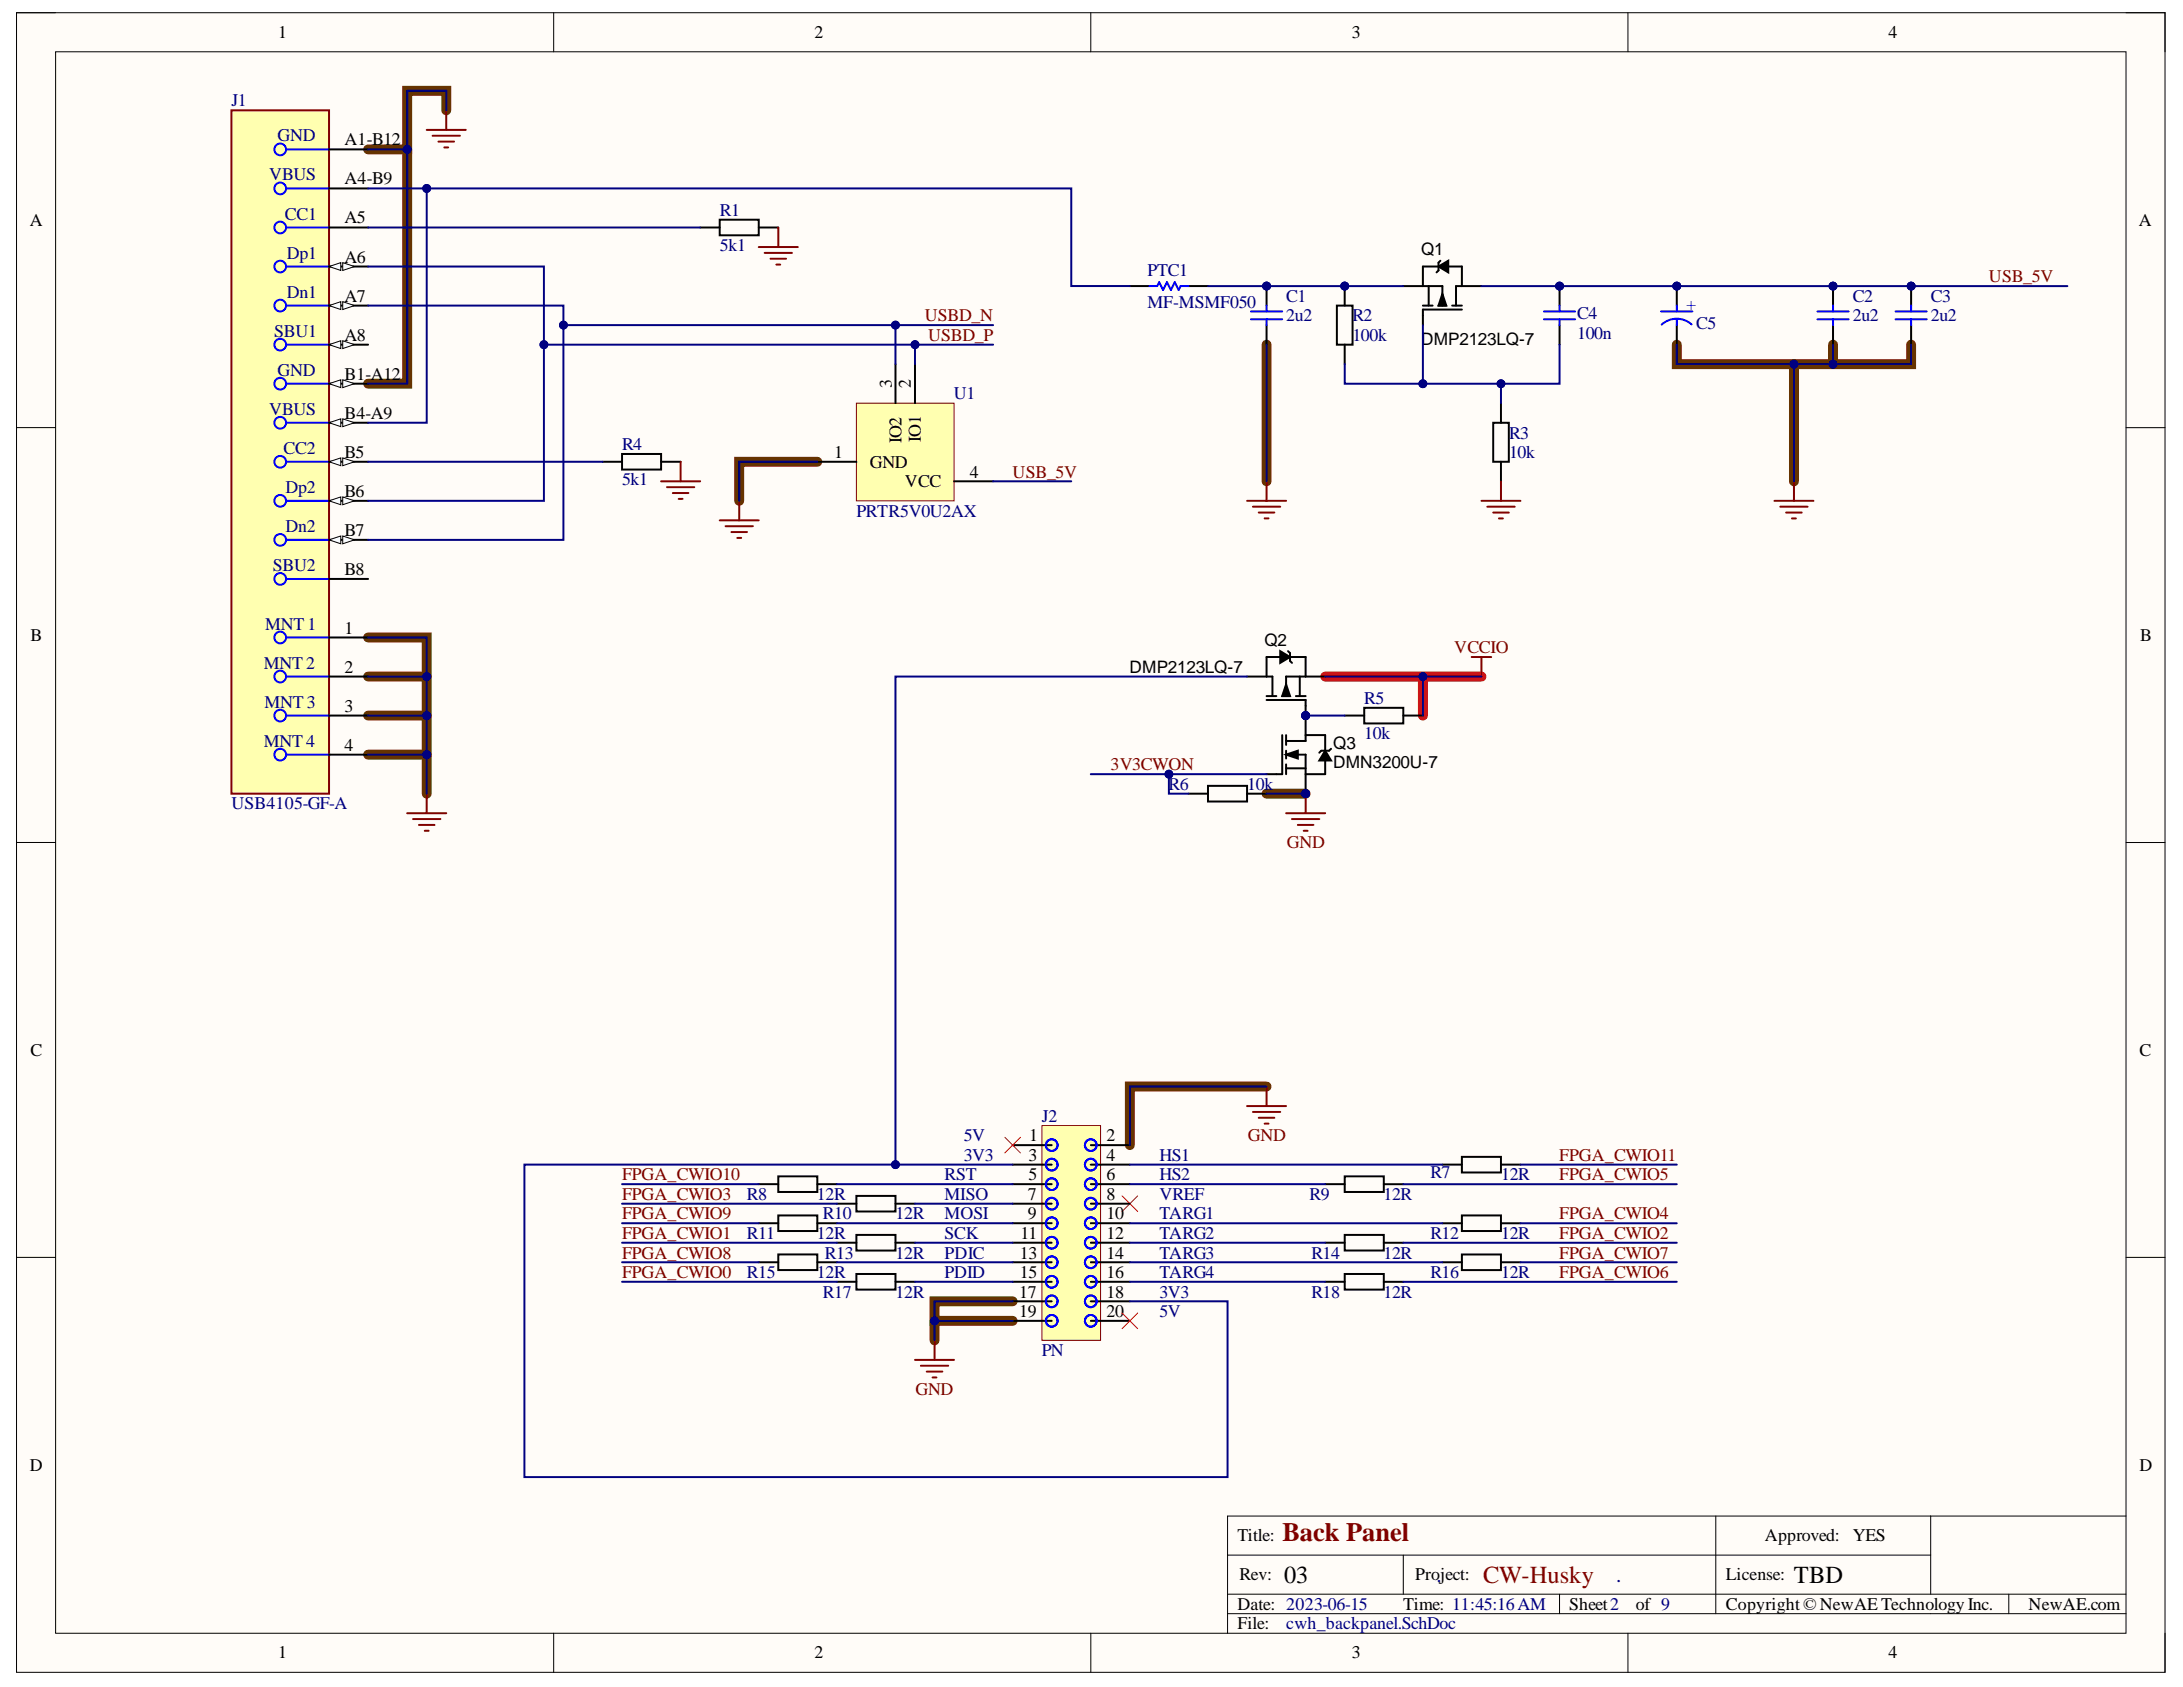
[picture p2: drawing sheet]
<svg xmlns="http://www.w3.org/2000/svg" width="279mm" height="216mm" viewBox="0 0 279 216" stroke-linecap="round" stroke-linejoin="round" font-family="sans-serif">
<defs><g id="words">
<text font-size="3.4" fill="#800000" x="164.1" y="197.3">Back Panel</text>
<g font-size="3.1">
<text x="164.4" y="202.6">03</text>
<text x="229.6" y="202.6">TBD</text>
</g>
<text font-size="3.1" fill="#800000" x="189.8" y="202.6">CW-Husky</text>
<g font-size="2.7" fill="#000080">
<text x="183.8" y="202.4">.</text>
<text x="206.8" y="202.4">.</text>
</g>
<g font-size="2.3">
<text x="35.6" y="4.9">1</text>
<text x="104.2" y="4.9">2</text>
<text x="173" y="4.9">3</text>
<text x="241.7" y="4.9">4</text>
<text x="44.1" y="18.6">A1-B12</text>
<text x="44.1" y="23.6">A4-B9</text>
<text x="3.8" y="28.9">A</text>
<text x="44.1" y="28.6">A5</text>
<text x="273.8" y="28.9">A</text>
<text x="44.1" y="33.7">A6</text>
<text x="44.1" y="38.6">A7</text>
<text x="44.1" y="43.6">A8</text>
<text x="44.1" y="48.6">B1-A12</text>
<text x="44.1" y="53.6">B4-A9</text>
<text x="114.1" y="49.6" transform="rotate(-90 114.1 49.6)">3</text>
<text x="116.6" y="49.6" transform="rotate(-90 116.6 49.6)">2</text>
<text x="44.1" y="58.6">B5</text>
<text x="106.8" y="58.6">1</text>
<text x="111.3" y="59.9">GND</text>
<text x="115.4" y="56.7" transform="rotate(-90 115.4 56.7)">IO2</text>
<text x="117.8" y="56.6" transform="rotate(-90 117.8 56.6)">IO1</text>
<text x="44.1" y="63.6">B6</text>
<text x="115.8" y="62.3">VCC</text>
<text x="124.1" y="61.1">4</text>
<text x="44.1" y="68.6">B7</text>
<text x="44.1" y="73.6">B8</text>
<text x="3.9" y="82">B</text>
<text x="44.1" y="81.1">1</text>
<text x="273.9" y="82">B</text>
<text x="44.1" y="86.1">2</text>
<text x="44.1" y="91.1">3</text>
<text x="44.1" y="96.1">4</text>
<text x="3.9" y="135.1">C</text>
<text x="273.9" y="135.1">C</text>
<text x="131.6" y="148.6">3</text>
<text x="131.7" y="146">1</text>
<text x="141.6" y="146">2</text>
<text x="141.6" y="148.6">4</text>
<text x="131.6" y="153.6">7</text>
<text x="131.6" y="151">5</text>
<text x="141.6" y="151">6</text>
<text x="141.6" y="153.6">8</text>
<text x="130.5" y="161.1">13</text>
<text x="130.6" y="158.6">11</text>
<text x="131.6" y="156">9</text>
<text x="141.6" y="156">10</text>
<text x="141.6" y="158.6">12</text>
<text x="141.6" y="161.1">14</text>
<text x="130.5" y="166.1">17</text>
<text x="130.5" y="163.5">15</text>
<text x="141.6" y="163.5">16</text>
<text x="141.6" y="166.1">18</text>
<text x="130.5" y="168.5">19</text>
<text x="141.6" y="168.5">20</text>
<text x="3.8" y="188.2">D</text>
<text x="273.9" y="188.2">D</text>
<text x="158.4" y="197.3">Title:</text>
<text x="225.9" y="197.3">Approved:</text>
<text x="237.1" y="197.3">YES</text>
<text x="158.6" y="202.3">Rev:</text>
<text x="181.1" y="202.3">Project:</text>
<text x="220.9" y="202.3">License:</text>
<text x="158.4" y="206">Date: 2023-06-15</text>
<text x="158.4" y="208.5">File:</text>
<text x="179.6" y="206">Time: 11:45:16AM</text>
<text x="200.8" y="206">Sheet2</text>
<text x="209.4" y="206">of 9</text>
<text x="220.9" y="206">Copyright©NewAETechnologyInc.</text>
<text x="259.6" y="206">NewAE.com</text>
<text x="35.6" y="212.2">1</text>
<text x="104.2" y="212.2">2</text>
<text x="173" y="212.2">3</text>
<text x="241.7" y="212.2">4</text>
</g>
<g font-size="2.3" fill="#000080">
<text x="29.6" y="13.6">J1</text>
<text x="34.4" y="23.1">VBUS</text>
<text x="35.5" y="18.1">GND</text>
<text x="36.5" y="28.2">CC1</text>
<text x="92.1" y="27.7">R1</text>
<text x="36.7" y="33.1">Dp1</text>
<text x="92.1" y="32.1">5k1</text>
<text x="146.9" y="35.3">PTC1</text>
<text x="36.7" y="38.1">Dn1</text>
<text x="146.9" y="39.4">MF-MSMF050</text>
<text x="164.6" y="38.6">C1</text>
<text x="164.6" y="41.1">2u2</text>
<text x="173.1" y="41.1">R2</text>
<text x="201.9" y="40.8">C4</text>
<text x="237.1" y="38.6">C2</text>
<text x="237.1" y="41.1">2u2</text>
<text x="247.1" y="38.6">C3</text>
<text x="247.1" y="41.1">2u2</text>
<text x="35.1" y="43.1">SBU1</text>
<text x="173.1" y="43.6">100k</text>
<text x="201.9" y="43.4">100n</text>
<text x="217.1" y="42.1">C5</text>
<text x="34.4" y="53.1">VBUS</text>
<text x="35.5" y="48.1">GND</text>
<text x="122.1" y="51.1">U1</text>
<text x="36.3" y="58.1">CC2</text>
<text x="79.6" y="57.6">R4</text>
<text x="193.1" y="56.1">R3</text>
<text x="193.1" y="58.6">10k</text>
<text x="36.5" y="63.1">Dp2</text>
<text x="79.6" y="62.1">5k1</text>
<text x="36.5" y="68.1">Dn2</text>
<text x="109.6" y="66.1">PRTR5V0U2AX</text>
<text x="34.9" y="73.1">SBU2</text>
<text x="33.9" y="80.6">MNT1</text>
<text x="33.8" y="85.6">MNT2</text>
<text x="33.8" y="95.6">MNT4</text>
<text x="33.8" y="90.6">MNT3</text>
<text x="174.6" y="90.1">R5</text>
<text x="174.6" y="94.6">10k</text>
<text x="149.6" y="101">R6</text>
<text x="159.6" y="101">10k</text>
<text x="29.6" y="103.6">USB4105-GF-A</text>
<text x="133.3" y="143.6">J2</text>
<text x="123.3" y="146">5V</text>
<text x="123.3" y="148.6">3V3</text>
<text x="148.4" y="148.6">HS1</text>
<text x="95.6" y="153.6">R8</text>
<text x="104.6" y="153.6">12R</text>
<text x="120.9" y="151">RST</text>
<text x="120.9" y="153.6">MISO</text>
<text x="148.4" y="151">HS2</text>
<text x="148.4" y="153.6">VREF</text>
<text x="167.6" y="153.6">R9</text>
<text x="177.1" y="153.6">12R</text>
<text x="183.1" y="150.8">R7</text>
<text x="192.1" y="151">12R</text>
<text x="95.6" y="158.6">R11</text>
<text x="104.6" y="158.6">12R</text>
<text x="105.3" y="156">R10</text>
<text x="105.6" y="161.1">R13</text>
<text x="114.6" y="161.1">12R</text>
<text x="114.6" y="156">12R</text>
<text x="120.9" y="156">MOSI</text>
<text x="120.9" y="158.6">SCK</text>
<text x="120.9" y="161.1">PDIC</text>
<text x="148.4" y="156">TARG1</text>
<text x="148.4" y="158.6">TARG2</text>
<text x="148.4" y="161.1">TARG3</text>
<text x="167.8" y="161.1">R14</text>
<text x="177.1" y="161.1">12R</text>
<text x="183.1" y="158.6">R12</text>
<text x="192.1" y="158.6">12R</text>
<text x="95.6" y="163.5">R15</text>
<text x="104.6" y="163.5">12R</text>
<text x="105.3" y="166.1">R17</text>
<text x="114.6" y="166.1">12R</text>
<text x="120.9" y="163.5">PDID</text>
<text x="148.4" y="163.5">TARG4</text>
<text x="148.4" y="166.1">3V3</text>
<text x="167.8" y="166.1">R18</text>
<text x="177.1" y="166.1">12R</text>
<text x="183.1" y="163.5">R16</text>
<text x="192.1" y="163.5">12R</text>
<text x="133.3" y="173.5">PN</text>
<text x="148.4" y="168.5">5V</text>
<text x="164.6" y="208.5">cwh_backpanel.SchDoc</text>
</g>
<g font-size="2.3" fill="#800000">
<text x="118.4" y="41.1">USBD_N</text>
<text x="254.6" y="36.1">USB_5V</text>
<text x="118.8" y="43.6">USBD_P</text>
<text x="129.6" y="61.1">USB_5V</text>
<text x="186.1" y="83.6">VCCIO</text>
<text x="142.1" y="98.6">3V3CWON</text>
<text x="164.7" y="108.6">GND</text>
<text x="159.7" y="146">GND</text>
<text x="199.6" y="148.6">FPGA_CWIO11</text>
<text x="79.6" y="153.6">FPGA_CWIO3</text>
<text x="79.6" y="151">FPGA_CWIO10</text>
<text x="199.6" y="151">FPGA_CWIO5</text>
<text x="79.6" y="158.6">FPGA_CWIO1</text>
<text x="79.6" y="161.1">FPGA_CWIO8</text>
<text x="79.6" y="156">FPGA_CWIO9</text>
<text x="199.6" y="158.6">FPGA_CWIO2</text>
<text x="199.6" y="156">FPGA_CWIO4</text>
<text x="199.6" y="161.1">FPGA_CWIO7</text>
<text x="79.6" y="163.5">FPGA_CWIO0</text>
<text x="199.6" y="163.5">FPGA_CWIO6</text>
<text x="117.2" y="178.5">GND</text>
</g>
<text font-size="2.3" fill="#00f" x="215.8" y="39.7">+</text>
<g font-size="2.2">
<text x="181.9" y="32.6">Q1</text>
<text x="181.9" y="44.1">DMP2123LQ-7</text>
<text x="161.8" y="82.6">Q2</text>
<text x="144.6" y="86.1">DMP2123LQ-7</text>
<text x="170.6" y="95.9">Q3</text>
<text x="170.6" y="98.3">DMN3200U-7</text>
</g>
</g></defs>
<path d="M2.1 1.6h275v212.4h-275z" fill-rule="evenodd" fill="#fffcf8"/>
<path d="M2.1 1.6h275v212.4h-275z" fill="none" stroke="#000" stroke-width=".13"/>
<path d="M7.1 6.6h265v202.4h-265z" fill-rule="evenodd" fill="#fffcf8"/>
<g fill="none" stroke="#000" stroke-width=".13">
<path d="M2.1 1.6h5M7.1 6.6h265v202.4h-265zM70.9 1.6v5M139.6 1.6v5M208.4 1.6v5M272.1 1.6h5v5M2.1 54.7h5M272.1 54.7h5M2.1 107.8h5M272.1 107.8h5M2.1 160.9h5M272.1 160.9h5"/>
<path d="M157.1 199h90M179.6 199v5M219.6 194v12.5M247.1 194v10M272.1 194h-115v15M70.9 209v5M139.6 209v5M157.1 206.5h115M157.1 204h115M199.6 204v2.5M208.4 209v5M257.1 204v2.5"/>
<path d="M277.1 209v5"/>
</g>
<g fill="none" stroke="#630" stroke-width="1.3">
<path d="M52.1 19.1v30h-5M57.1 14.1v-2.5h-5v7.5h-5M104.6 59.1h-10v5M162.1 44.1v17.5M214.6 44.1v2.5h30v-2.5M229.6 46.6v15M234.6 44.1v2.5M47.1 81.6h7.5v20M47.1 86.6h7.5M47.1 91.6h7.5M47.1 96.6h7.5M162.1 101.6h5"/>
<path d="M162.1 139.1h-17.5v7.5M119.6 169v2.5M129.6 166.5h-10v2.5h10"/>
</g>
<path d="M169.6 86.6h20M182.1 86.6v5" fill="none" stroke="#f00" stroke-width="1.3"/>
<path d="M109.6 51.6h12.5v12.5h-12.5z" fill-rule="evenodd" fill="#ffffb0"/>
<path d="M109.6 51.6h12.5v12.5h-12.5z" fill="none" stroke="#800000" stroke-width=".13"/>
<path d="M104.6 59.1h5M114.6 46.6v5M117.1 46.6v5M122.1 61.6h5" fill="none" stroke="#000" stroke-width=".25"/>
<g fill="none" stroke="#800000" stroke-width=".25">
<path d="M92.1 66.6h5M92.9 67.3h3.5M93.6 68.1h2M94.4 68.8h.5M94.6 64.1v2.5M162.1 139.1v2.5M159.6 141.6h5M160.4 142.3h3.5M161.1 143.1h2M161.9 143.8h.5M117.1 174h5M117.9 174.8h3.5"/>
<path d="M118.6 175.5h2M119.4 176.3h.5M119.6 171.5v2.5"/>
</g>
<circle cx="234.6" cy="36.6" r=".5" fill="#000080"/>
<circle cx="234.6" cy="36.6" r=".5" fill="none" stroke="#000080" stroke-width=".13"/>
<path d="M234.6 36.6v2.5" fill="none" stroke="#000" stroke-width=".25"/>
<circle cx="234.6" cy="36.6" r=".5" fill="#000080"/>
<circle cx="234.6" cy="36.6" r=".5" fill="none" stroke="#000080" stroke-width=".13"/>
<path d="M234.6 41.6v2.5" fill="none" stroke="#000" stroke-width=".25"/>
<path d="M232.6 39.9h4M234.6 39.1v.8M232.6 40.9h4M234.6 40.9v.7" fill="none" stroke="#00f" stroke-width=".25"/>
<circle cx="244.6" cy="36.6" r=".5" fill="#000080"/>
<circle cx="244.6" cy="36.6" r=".5" fill="none" stroke="#000080" stroke-width=".13"/>
<path d="M244.6 36.6v2.5" fill="none" stroke="#000" stroke-width=".25"/>
<circle cx="244.6" cy="36.6" r=".5" fill="#000080"/>
<circle cx="244.6" cy="36.6" r=".5" fill="none" stroke="#000080" stroke-width=".13"/>
<path d="M244.6 41.6v2.5" fill="none" stroke="#000" stroke-width=".25"/>
<path d="M242.6 39.9h4M244.6 39.1v.8M242.6 40.9h4M244.6 40.9v.7" fill="none" stroke="#00f" stroke-width=".25"/>
<circle cx="214.6" cy="36.6" r=".5" fill="#000080"/>
<circle cx="214.6" cy="36.6" r=".5" fill="none" stroke="#000080" stroke-width=".13"/>
<path d="M214.6 36.6v2.5" fill="none" stroke="#000" stroke-width=".25"/>
<circle cx="214.6" cy="36.6" r=".5" fill="#000080"/>
<circle cx="214.6" cy="36.6" r=".5" fill="none" stroke="#000080" stroke-width=".13"/>
<path d="M144.6 36.6h2.5M152.1 36.6h2.5M214.6 41.6v2.5" fill="none" stroke="#000" stroke-width=".25"/>
<path d="M147.1 36.6h1l.3-.5 .5 1 .5-1 .5 1 .5-1 .5 1 .2-.5h1M212.6 39.9h4M214.6 39.1v.8M214.6 40.9v.7M216.5 41.5a2.84 2.84 0 0 0-3.8 0" fill="none" stroke="#00f" stroke-width=".25"/>
<path d="M143.6 153l2 2M145.6 153l-2 2" fill="none" stroke="#f00" stroke-width=".13"/>
<path d="M133.4 144.1h7.5v27.4h-7.5z" fill-rule="evenodd" fill="#ffffb0"/>
<path d="M133.4 144.1h7.5v27.4h-7.5z" fill="none" stroke="#800000" stroke-width=".13"/>
<g fill="none" stroke="#000" stroke-width=".25">
<path d="M89.6 29.1h2.5M92.1 28.1h5v2h-5zM97.1 29.1h2.5M77.1 59.1h2.5M79.6 58.1h5v2h-5zM84.6 59.1h2.5M97.1 151.5h2.5M97.1 156.5h2.5M99.6 155.5h5v2h-5zM99.6 150.5h5v2h-5zM104.6 151.5h2.5M104.6 156.5h2.5"/>
<path d="M107.1 154h2.5M107.1 159h2.5M109.6 158h5v2h-5zM109.6 153h5v2h-5zM114.6 154h2.5M114.6 159h2.5M129.6 146.6h5M129.6 149h5M129.6 151.5h5M129.6 154h5M129.6 156.5h5M129.6 159h5"/>
<path d="M139.6 146.6h5M139.6 149h5M139.6 151.5h5M139.6 154h5M139.6 156.5h5M139.6 159h5M169.6 151.5h2.5M169.6 159h2.5M172.1 150.5h5v2h-5zM172.1 158h5v2h-5zM177.1 151.6h2.5M177.1 159h2.5"/>
<path d="M184.6 149h2.5M184.6 156.6h2.5M187.1 148.1h5v2h-5zM187.1 155.5h5v2h-5zM192.1 149h2.5M192.1 156.6h2.5M97.1 161.5h2.5M99.6 160.5h5v2h-5zM104.6 161.5h2.5M107.1 164h2.5M109.6 163h5v2h-5zM114.6 164h2.5"/>
<path d="M129.6 161.5h5M129.6 164h5M129.6 166.5h5M129.6 169h5M139.6 161.5h5M139.6 164h5M139.6 166.5h5M139.6 169h5M169.6 164h2.5M172.1 163h5v2h-5zM177.1 164h2.5M184.6 161.5h2.5"/>
<path d="M187.1 160.5h5v2h-5zM192.1 161.5h2.5"/>
</g>
<g fill="none" stroke="#00f" stroke-width=".25">
<circle cx="134.6" cy="159" r=".75"/>
<circle cx="134.6" cy="156.5" r=".75"/>
<circle cx="134.6" cy="146.6" r=".75"/>
<circle cx="134.6" cy="154" r=".75"/>
<circle cx="134.6" cy="151.5" r=".75"/>
<circle cx="134.6" cy="149" r=".75"/>
<circle cx="139.6" cy="159" r=".75"/>
<circle cx="139.6" cy="156.5" r=".75"/>
<circle cx="139.6" cy="146.6" r=".75"/>
<circle cx="139.6" cy="154" r=".75"/>
<circle cx="139.6" cy="151.5" r=".75"/>
<circle cx="139.6" cy="149" r=".75"/>
<circle cx="134.6" cy="169" r=".75"/>
<circle cx="134.6" cy="164" r=".75"/>
<circle cx="134.6" cy="161.5" r=".75"/>
<circle cx="134.6" cy="166.5" r=".75"/>
<circle cx="139.6" cy="169" r=".75"/>
<circle cx="139.6" cy="164" r=".75"/>
<circle cx="139.6" cy="161.5" r=".75"/>
<circle cx="139.6" cy="166.5" r=".75"/>
</g>
<g fill="none" stroke="#800000" stroke-width=".25">
<path d="M54.6 16.6h5M55.4 17.4h3.5M56.1 18.1h2M56.9 18.9h.5M57.1 14.1v2.5M97.1 31.6h5M97.9 32.4h3.5M98.6 33.1h2M99.4 33.9h.5M99.6 29.1v2.5M87.1 59.1v2.5M84.6 61.6h5"/>
<path d="M85.4 62.3h3.5M86.1 63.1h2M86.9 63.8h.5M52.1 104.1h5M52.9 104.8h3.5M53.6 105.6h2M54.4 106.3h.5M54.6 101.6v2.5"/>
</g>
<circle cx="167.1" cy="91.6" r=".5" fill="#000080"/>
<circle cx="167.1" cy="91.6" r=".5" fill="none" stroke="#000080" stroke-width=".13"/>
<path d="M159.6 86.6h2.5M167.1 86.6h2.5M167.1 90.3v1.3" fill="none" stroke="#000" stroke-width=".25"/>
<circle cx="167.1" cy="91.6" r=".5" fill="#000080"/>
<circle cx="167.1" cy="91.6" r=".5" fill="none" stroke="#000080" stroke-width=".13"/>
<path d="M162.1 89.6h5v.7M162.1 89.1h1.3M163.9 83.3l1.2 .8-1.2 .7zM163.9 84.1h-1.8v2.5h.8v2.5M164.1 89.1h1M164.6 87.6l.5 1.5h-1zM164.9 83.3l.2 .3v1l.3 .2M165.1 84.1h2v2.5h-2.5v2.5M165.9 89.1h1.2M166.4 86.6v2.5" fill="none" stroke="#000" stroke-width=".25"/>
<path d="M164.6 87.6l.5 1.5h-1zM163.9 83.3l1.2 .8-1.2 .7z" fill="#000"/>
<path d="M188.4 84.1h2.5M189.6 84.1v2.5" fill="none" stroke="#800000" stroke-width=".25"/>
<circle cx="167.1" cy="101.6" r=".5" fill="#000080"/>
<circle cx="167.1" cy="101.6" r=".5" fill="none" stroke="#000080" stroke-width=".13"/>
<circle cx="167.1" cy="91.6" r=".5" fill="#000080"/>
<circle cx="167.1" cy="91.6" r=".5" fill="none" stroke="#000080" stroke-width=".13"/>
<path d="M167.1 99.1v2.5" fill="none" stroke="#000" stroke-width=".25"/>
<circle cx="167.1" cy="101.6" r=".5" fill="#000080"/>
<circle cx="167.1" cy="101.6" r=".5" fill="none" stroke="#000080" stroke-width=".13"/>
<path d="M167.1 91.6v2.5" fill="none" stroke="#000" stroke-width=".25"/>
<circle cx="167.1" cy="91.6" r=".5" fill="#000080"/>
<circle cx="167.1" cy="91.6" r=".5" fill="none" stroke="#000080" stroke-width=".13"/>
<path d="M164.1 94.1v5h-2M164.6 96.6l1.5-.5v1zM164.6 96.6h2.5v2.5h2.5v-1.8M164.6 94.8h2.5v-.7h2.5v2M164.6 98.3h2.5M164.6 94.1v1.2M164.6 96.1v1M164.6 97.8v1.3M169.6 96.1l.8 1.2h-1.5zM170.4 95.8l-.3 .3h-1l-.2 .2" fill="none" stroke="#000" stroke-width=".25"/>
<path d="M164.6 96.6l1.5-.5v1zM169.6 96.1l.8 1.2h-1.5z" fill="#000"/>
<path d="M164.6 104.1h5M165.4 104.8h3.5M166.1 105.6h2M166.9 106.3h.5M167.1 101.6v2.5" fill="none" stroke="#800000" stroke-width=".25"/>
<circle cx="167.1" cy="101.6" r=".5" fill="#000080"/>
<circle cx="167.1" cy="101.6" r=".5" fill="none" stroke="#000080" stroke-width=".13"/>
<g fill="none" stroke="#000" stroke-width=".25">
<path d="M179.6 36.6h5v2.5M182.1 39.1h1.3M182.9 36.6v2.5M184.1 34.1l1.3-.7v1.5zM184.1 34.1h-2v2.5M184.1 39.1h1M184.4 33.4l-.3 .2v1l-.2 .3M184.6 37.6l.5 1.5h-1zM185.4 34.1h1.7v2.5M185.9 39.1h1.2M187.1 39.6h-5v2M189.6 36.6h-3.2v2.5"/>
<path d="M172.1 91.6h2.5M174.6 90.6h5v2h-5zM179.6 91.6h2.5M152.1 101.6h2.5M154.6 100.6h5v2h-5zM159.6 101.6h2.5"/>
</g>
<path d="M184.1 34.1l1.3-.7v1.5zM184.6 37.6l.5 1.5h-1z" fill="#000"/>
<circle cx="172.1" cy="36.6" r=".5" fill="#000080"/>
<circle cx="172.1" cy="36.6" r=".5" fill="none" stroke="#000080" stroke-width=".13"/>
<path d="M172.1 36.6v2.5M172.1 44.1v2.5" fill="none" stroke="#000" stroke-width=".25"/>
<circle cx="172.1" cy="36.6" r=".5" fill="#000080"/>
<circle cx="172.1" cy="36.6" r=".5" fill="none" stroke="#000080" stroke-width=".13"/>
<path d="M171.1 39.1h2v5h-2z" fill="none" stroke="#000" stroke-width=".25"/>
<circle cx="199.6" cy="36.6" r=".5" fill="#000080"/>
<circle cx="199.6" cy="36.6" r=".5" fill="none" stroke="#000080" stroke-width=".13"/>
<path d="M199.6 36.6v2.5" fill="none" stroke="#000" stroke-width=".25"/>
<circle cx="199.6" cy="36.6" r=".5" fill="#000080"/>
<circle cx="199.6" cy="36.6" r=".5" fill="none" stroke="#000080" stroke-width=".13"/>
<path d="M191.1 54.1h2v5h-2zM192.1 51.6v2.5M192.1 59.1v2.5M199.6 41.6v2.5" fill="none" stroke="#000" stroke-width=".25"/>
<path d="M197.6 39.9h4M199.6 39.1v.8M197.6 40.9h4M199.6 40.9v.7" fill="none" stroke="#00f" stroke-width=".25"/>
<path d="M189.6 64.1h5M190.4 64.8h3.5M191.1 65.6h2M191.9 66.3h.5M192.1 61.6v2.5" fill="none" stroke="#800000" stroke-width=".25"/>
<circle cx="162.1" cy="36.6" r=".5" fill="#000080"/>
<circle cx="162.1" cy="36.6" r=".5" fill="none" stroke="#000080" stroke-width=".13"/>
<path d="M162.1 36.6v2.5" fill="none" stroke="#000" stroke-width=".25"/>
<circle cx="162.1" cy="36.6" r=".5" fill="#000080"/>
<circle cx="162.1" cy="36.6" r=".5" fill="none" stroke="#000080" stroke-width=".13"/>
<path d="M162.1 41.6v2.5" fill="none" stroke="#000" stroke-width=".25"/>
<path d="M160.1 39.9h4M162.1 39.1v.8M160.1 40.9h4M162.1 40.9v.7" fill="none" stroke="#00f" stroke-width=".25"/>
<path d="M159.6 64.1h5M160.4 64.8h3.5M161.1 65.6h2M161.9 66.3h.5M162.1 61.6v2.5M227.1 64.1h5M227.9 64.8h3.5M228.6 65.6h2M229.4 66.3h.5M229.6 61.6v2.5" fill="none" stroke="#800000" stroke-width=".25"/>
<path d="M128.6 145.5l2 2.1M130.6 145.5l-2 2.1M143.6 168l2 2M145.6 168l-2 2" fill="none" stroke="#f00" stroke-width=".13"/>
<path d="M29.6 14.1h12.5v87.5h-12.5z" fill-rule="evenodd" fill="#ffffb0"/>
<path d="M29.6 14.1h12.5v87.5h-12.5z" fill="none" stroke="#800000" stroke-width=".25"/>
<g fill="none" stroke="#00f" stroke-width=".25">
<path d="M36.6 19.1h5.5M36.6 24.1h5.5M36.6 29.1h5.5M36.6 34.1h5.5M36.6 39.1h5.5M36.6 44.1h5.5M36.6 49.1h5.5M36.6 54.1h5.5M36.6 59.1h5.5M36.6 64.1h5.5M36.6 69.1h5.5M36.6 74.1h5.5"/>
<path d="M36.6 81.6h5.5M36.6 86.6h5.5M36.6 91.6h5.5M36.6 96.6h5.5"/>
<circle cx="35.9" cy="19.1" r=".75"/>
<circle cx="35.9" cy="34.1" r=".75"/>
<circle cx="35.9" cy="39.1" r=".75"/>
<circle cx="35.9" cy="29.1" r=".75"/>
<circle cx="35.9" cy="24.1" r=".75"/>
<circle cx="35.9" cy="44.1" r=".75"/>
<circle cx="35.9" cy="49.1" r=".75"/>
<circle cx="35.9" cy="54.1" r=".75"/>
<circle cx="35.9" cy="59.1" r=".75"/>
<circle cx="35.9" cy="69.1" r=".75"/>
<circle cx="35.9" cy="74.1" r=".75"/>
<circle cx="35.9" cy="64.1" r=".75"/>
<circle cx="35.9" cy="91.6" r=".75"/>
<circle cx="35.9" cy="96.6" r=".75"/>
<circle cx="35.9" cy="86.6" r=".75"/>
<circle cx="35.9" cy="81.6" r=".75"/>
</g>
<path d="M42.1 19.1h5M42.1 24.1h5M42.1 29.1h5M42.1 34.1h5M42.1 81.6h5M42.1 86.6h5M42.1 91.6h5M42.1 96.6h5" fill="none" stroke="#000" stroke-width=".25"/>
<path d="M42.1 34.1l1.5-.5v1z" fill="#f8fcff"/>
<path d="M42.1 34.1l1.5-.5v1z" fill="none" stroke="#000" stroke-width=".13"/>
<path d="M43.9 33.6l1.5 .5-1.5 .5z" fill="#f8fcff"/>
<path d="M43.9 33.6l1.5 .5-1.5 .5z" fill="none" stroke="#000" stroke-width=".13"/>
<path d="M42.1 39.1h5" fill="none" stroke="#000" stroke-width=".25"/>
<path d="M42.1 39.1l1.5-.5v1z" fill="#f8fcff"/>
<path d="M42.1 39.1l1.5-.5v1z" fill="none" stroke="#000" stroke-width=".13"/>
<path d="M43.9 38.6l1.5 .5-1.5 .5z" fill="#f8fcff"/>
<path d="M43.9 38.6l1.5 .5-1.5 .5z" fill="none" stroke="#000" stroke-width=".13"/>
<path d="M42.1 44.1h5" fill="none" stroke="#000" stroke-width=".25"/>
<path d="M42.1 44.1l1.5-.5v1z" fill="#f8fcff"/>
<path d="M42.1 44.1l1.5-.5v1z" fill="none" stroke="#000" stroke-width=".13"/>
<path d="M43.9 43.6l1.5 .5-1.5 .5z" fill="#f8fcff"/>
<path d="M43.9 43.6l1.5 .5-1.5 .5z" fill="none" stroke="#000" stroke-width=".13"/>
<path d="M42.1 49.1h5" fill="none" stroke="#000" stroke-width=".25"/>
<path d="M42.1 49.1l1.5-.5v1z" fill="#f8fcff"/>
<path d="M42.1 49.1l1.5-.5v1z" fill="none" stroke="#000" stroke-width=".13"/>
<path d="M43.9 48.6l1.5 .5-1.5 .5z" fill="#f8fcff"/>
<path d="M43.9 48.6l1.5 .5-1.5 .5z" fill="none" stroke="#000" stroke-width=".13"/>
<path d="M42.1 54.1h5" fill="none" stroke="#000" stroke-width=".25"/>
<path d="M42.1 54.1l1.5-.5v1z" fill="#f8fcff"/>
<path d="M42.1 54.1l1.5-.5v1z" fill="none" stroke="#000" stroke-width=".13"/>
<path d="M43.9 53.6l1.5 .5-1.5 .5z" fill="#f8fcff"/>
<path d="M43.9 53.6l1.5 .5-1.5 .5z" fill="none" stroke="#000" stroke-width=".13"/>
<path d="M42.1 59.1h5" fill="none" stroke="#000" stroke-width=".25"/>
<path d="M42.1 59.1l1.5-.5v1z" fill="#f8fcff"/>
<path d="M42.1 59.1l1.5-.5v1z" fill="none" stroke="#000" stroke-width=".13"/>
<path d="M43.9 58.6l1.5 .5-1.5 .5z" fill="#f8fcff"/>
<path d="M43.9 58.6l1.5 .5-1.5 .5z" fill="none" stroke="#000" stroke-width=".13"/>
<path d="M42.1 64.1h5" fill="none" stroke="#000" stroke-width=".25"/>
<path d="M42.1 64.1l1.5-.5v1z" fill="#f8fcff"/>
<path d="M42.1 64.1l1.5-.5v1z" fill="none" stroke="#000" stroke-width=".13"/>
<path d="M43.9 63.6l1.5 .5-1.5 .5z" fill="#f8fcff"/>
<path d="M43.9 63.6l1.5 .5-1.5 .5z" fill="none" stroke="#000" stroke-width=".13"/>
<path d="M42.1 69.1h5" fill="none" stroke="#000" stroke-width=".25"/>
<path d="M42.1 69.1l1.5-.5v1z" fill="#f8fcff"/>
<path d="M42.1 69.1l1.5-.5v1z" fill="none" stroke="#000" stroke-width=".13"/>
<path d="M43.9 68.6l1.5 .5-1.5 .5z" fill="#f8fcff"/>
<path d="M43.9 68.6l1.5 .5-1.5 .5z" fill="none" stroke="#000" stroke-width=".13"/>
<path d="M42.1 74.1h5" fill="none" stroke="#000" stroke-width=".25"/>
<path d="M117.1 44.1v2.5M127.1 61.6h10" fill="none" stroke="#000080" stroke-width=".25"/>
<circle cx="117.1" cy="44.1" r=".5" fill="#000080"/>
<circle cx="117.1" cy="44.1" r=".5" fill="none" stroke="#000080" stroke-width=".13"/>
<path d="M114.6 41.6v5" fill="none" stroke="#000080" stroke-width=".25"/>
<circle cx="114.6" cy="41.6" r=".5" fill="#000080"/>
<circle cx="114.6" cy="41.6" r=".5" fill="none" stroke="#000080" stroke-width=".13"/>
<path d="M162.1 139.1h-17.5v7.5M129.6 166.5h-10v2.5h10" fill="none" stroke="#000080" stroke-width=".25"/>
<circle cx="119.6" cy="169" r=".5" fill="#000080"/>
<circle cx="119.6" cy="169" r=".5" fill="none" stroke="#000080" stroke-width=".13"/>
<path d="M119.6 169v2.5" fill="none" stroke="#000080" stroke-width=".25"/>
<circle cx="119.6" cy="169" r=".5" fill="#000080"/>
<circle cx="119.6" cy="169" r=".5" fill="none" stroke="#000080" stroke-width=".13"/>
<path d="M234.6 44.1v2.5M144.6 151.5h25M144.6 159h25M144.6 149h40M144.6 156.6h40M144.6 164h25M144.6 161.5h40" fill="none" stroke="#000080" stroke-width=".25"/>
<circle cx="234.6" cy="46.6" r=".5" fill="#000080"/>
<circle cx="234.6" cy="46.6" r=".5" fill="none" stroke="#000080" stroke-width=".13"/>
<g fill="none" stroke="#000080" stroke-width=".25">
<path d="M47.1 34.1h22.5v10M104.6 59.1h-10v5M79.6 156.5h17.5M79.6 151.5h17.5M79.6 154h27.5M79.6 159h27.5M107.1 156.5h22.5M107.1 151.5h22.5M117.1 154h12.5M117.1 159h12.5M179.6 159h35M179.6 151.6h35"/>
<path d="M194.6 156.6h20M194.6 149h20M79.6 164h27.5M79.6 161.5h17.5M107.1 161.5h22.5M117.1 164h12.5M179.6 164h35M194.6 161.5h20"/>
</g>
<circle cx="69.6" cy="44.1" r=".5" fill="#000080"/>
<circle cx="69.6" cy="44.1" r=".5" fill="none" stroke="#000080" stroke-width=".13"/>
<path d="M47.1 39.1h25v2.5" fill="none" stroke="#000080" stroke-width=".25"/>
<circle cx="72.1" cy="41.6" r=".5" fill="#000080"/>
<circle cx="72.1" cy="41.6" r=".5" fill="none" stroke="#000080" stroke-width=".13"/>
<path d="M47.1 86.6h7.5" fill="none" stroke="#000080" stroke-width=".25"/>
<circle cx="54.6" cy="86.6" r=".5" fill="#000080"/>
<circle cx="54.6" cy="86.6" r=".5" fill="none" stroke="#000080" stroke-width=".13"/>
<path d="M47.1 91.6h7.5" fill="none" stroke="#000080" stroke-width=".25"/>
<circle cx="54.6" cy="91.6" r=".5" fill="#000080"/>
<circle cx="54.6" cy="91.6" r=".5" fill="none" stroke="#000080" stroke-width=".13"/>
<path d="M47.1 96.6h7.5" fill="none" stroke="#000080" stroke-width=".25"/>
<circle cx="54.6" cy="96.6" r=".5" fill="#000080"/>
<circle cx="54.6" cy="96.6" r=".5" fill="none" stroke="#000080" stroke-width=".13"/>
<path d="M57.1 14.1v-2.5h-5v7.5h-5" fill="none" stroke="#000080" stroke-width=".25"/>
<circle cx="52.1" cy="19.1" r=".5" fill="#000080"/>
<circle cx="52.1" cy="19.1" r=".5" fill="none" stroke="#000080" stroke-width=".13"/>
<path d="M47.1 29.1h42.5M127.1 41.6h-55v27.5h-25" fill="none" stroke="#000080" stroke-width=".25"/>
<circle cx="72.1" cy="41.6" r=".5" fill="#000080"/>
<circle cx="72.1" cy="41.6" r=".5" fill="none" stroke="#000080" stroke-width=".13"/>
<circle cx="114.6" cy="41.6" r=".5" fill="#000080"/>
<circle cx="114.6" cy="41.6" r=".5" fill="none" stroke="#000080" stroke-width=".13"/>
<path d="M127.1 44.1h-57.5v20h-22.5" fill="none" stroke="#000080" stroke-width=".25"/>
<circle cx="69.6" cy="44.1" r=".5" fill="#000080"/>
<circle cx="69.6" cy="44.1" r=".5" fill="none" stroke="#000080" stroke-width=".13"/>
<circle cx="117.1" cy="44.1" r=".5" fill="#000080"/>
<circle cx="117.1" cy="44.1" r=".5" fill="none" stroke="#000080" stroke-width=".13"/>
<path d="M214.6 44.1v2.5h30v-2.5" fill="none" stroke="#000080" stroke-width=".25"/>
<circle cx="229.6" cy="46.6" r=".5" fill="#000080"/>
<circle cx="229.6" cy="46.6" r=".5" fill="none" stroke="#000080" stroke-width=".13"/>
<circle cx="234.6" cy="46.6" r=".5" fill="#000080"/>
<circle cx="234.6" cy="46.6" r=".5" fill="none" stroke="#000080" stroke-width=".13"/>
<path d="M159.6 86.6h-45v62.4h15" fill="none" stroke="#000080" stroke-width=".25"/>
<circle cx="114.6" cy="149.1" r=".5" fill="#000080"/>
<circle cx="114.6" cy="149.1" r=".5" fill="none" stroke="#000080" stroke-width=".13"/>
<path d="M114.6 149h-47.5v40h90v-22.5h-12.5" fill="none" stroke="#000080" stroke-width=".25"/>
<circle cx="114.6" cy="149.1" r=".5" fill="#000080"/>
<circle cx="114.6" cy="149.1" r=".5" fill="none" stroke="#000080" stroke-width=".13"/>
<path d="M139.6 99.1h22.5" fill="none" stroke="#000080" stroke-width=".25"/>
<circle cx="149.6" cy="99.1" r=".5" fill="#000080"/>
<circle cx="149.6" cy="99.1" r=".5" fill="none" stroke="#000080" stroke-width=".13"/>
<path d="M167.1 91.6h5" fill="none" stroke="#000080" stroke-width=".25"/>
<circle cx="167.1" cy="91.6" r=".5" fill="#000080"/>
<circle cx="167.1" cy="91.6" r=".5" fill="none" stroke="#000080" stroke-width=".13"/>
<path d="M182.1 86.6v5" fill="none" stroke="#000080" stroke-width=".25"/>
<circle cx="182.1" cy="86.6" r=".5" fill="#000080"/>
<circle cx="182.1" cy="86.6" r=".5" fill="none" stroke="#000080" stroke-width=".13"/>
<path d="M169.6 86.6h20" fill="none" stroke="#000080" stroke-width=".25"/>
<circle cx="182.1" cy="86.6" r=".5" fill="#000080"/>
<circle cx="182.1" cy="86.6" r=".5" fill="none" stroke="#000080" stroke-width=".13"/>
<path d="M149.6 99.1v2.5h2.5" fill="none" stroke="#000080" stroke-width=".25"/>
<circle cx="149.6" cy="99.1" r=".5" fill="#000080"/>
<circle cx="149.6" cy="99.1" r=".5" fill="none" stroke="#000080" stroke-width=".13"/>
<path d="M162.1 101.6h5" fill="none" stroke="#000080" stroke-width=".25"/>
<circle cx="167.1" cy="101.6" r=".5" fill="#000080"/>
<circle cx="167.1" cy="101.6" r=".5" fill="none" stroke="#000080" stroke-width=".13"/>
<path d="M182.1 41.6v7.5" fill="none" stroke="#000080" stroke-width=".25"/>
<circle cx="182.1" cy="49.1" r=".5" fill="#000080"/>
<circle cx="182.1" cy="49.1" r=".5" fill="none" stroke="#000080" stroke-width=".13"/>
<path d="M154.6 36.6h25" fill="none" stroke="#000080" stroke-width=".25"/>
<circle cx="162.1" cy="36.6" r=".5" fill="#000080"/>
<circle cx="162.1" cy="36.6" r=".5" fill="none" stroke="#000080" stroke-width=".13"/>
<circle cx="172.1" cy="36.6" r=".5" fill="#000080"/>
<circle cx="172.1" cy="36.6" r=".5" fill="none" stroke="#000080" stroke-width=".13"/>
<path d="M189.6 36.6h75" fill="none" stroke="#000080" stroke-width=".25"/>
<circle cx="199.6" cy="36.6" r=".5" fill="#000080"/>
<circle cx="199.6" cy="36.6" r=".5" fill="none" stroke="#000080" stroke-width=".13"/>
<circle cx="214.6" cy="36.6" r=".5" fill="#000080"/>
<circle cx="214.6" cy="36.6" r=".5" fill="none" stroke="#000080" stroke-width=".13"/>
<circle cx="234.6" cy="36.6" r=".5" fill="#000080"/>
<circle cx="234.6" cy="36.6" r=".5" fill="none" stroke="#000080" stroke-width=".13"/>
<circle cx="244.6" cy="36.6" r=".5" fill="#000080"/>
<circle cx="244.6" cy="36.6" r=".5" fill="none" stroke="#000080" stroke-width=".13"/>
<path d="M192.1 49.1v2.5" fill="none" stroke="#000080" stroke-width=".25"/>
<circle cx="192.1" cy="49.1" r=".5" fill="#000080"/>
<circle cx="192.1" cy="49.1" r=".5" fill="none" stroke="#000080" stroke-width=".13"/>
<path d="M199.6 44.1v5h-27.5v-2.5" fill="none" stroke="#000080" stroke-width=".25"/>
<circle cx="182.1" cy="49.1" r=".5" fill="#000080"/>
<circle cx="182.1" cy="49.1" r=".5" fill="none" stroke="#000080" stroke-width=".13"/>
<circle cx="192.1" cy="49.1" r=".5" fill="#000080"/>
<circle cx="192.1" cy="49.1" r=".5" fill="none" stroke="#000080" stroke-width=".13"/>
<path d="M162.1 44.1v17.5M229.6 46.6v15" fill="none" stroke="#000080" stroke-width=".25"/>
<circle cx="229.6" cy="46.6" r=".5" fill="#000080"/>
<circle cx="229.6" cy="46.6" r=".5" fill="none" stroke="#000080" stroke-width=".13"/>
<path d="M47.1 59.1h30M47.1 81.6h7.5v20" fill="none" stroke="#000080" stroke-width=".25"/>
<circle cx="54.6" cy="86.6" r=".5" fill="#000080"/>
<circle cx="54.6" cy="86.6" r=".5" fill="none" stroke="#000080" stroke-width=".13"/>
<circle cx="54.6" cy="91.6" r=".5" fill="#000080"/>
<circle cx="54.6" cy="91.6" r=".5" fill="none" stroke="#000080" stroke-width=".13"/>
<circle cx="54.6" cy="96.6" r=".5" fill="#000080"/>
<circle cx="54.6" cy="96.6" r=".5" fill="none" stroke="#000080" stroke-width=".13"/>
<path d="M47.1 24.1h90v12.5h7.5" fill="none" stroke="#000080" stroke-width=".25"/>
<circle cx="54.6" cy="24.1" r=".5" fill="#000080"/>
<circle cx="54.6" cy="24.1" r=".5" fill="none" stroke="#000080" stroke-width=".13"/>
<path d="M52.1 19.1v30h-5" fill="none" stroke="#000080" stroke-width=".25"/>
<circle cx="52.1" cy="19.1" r=".5" fill="#000080"/>
<circle cx="52.1" cy="19.1" r=".5" fill="none" stroke="#000080" stroke-width=".13"/>
<path d="M54.6 24.1v30h-7.5" fill="none" stroke="#000080" stroke-width=".25"/>
<circle cx="54.6" cy="24.1" r=".5" fill="#000080"/>
<circle cx="54.6" cy="24.1" r=".5" fill="none" stroke="#000080" stroke-width=".13"/>
<use href="#words"/>
</svg>
